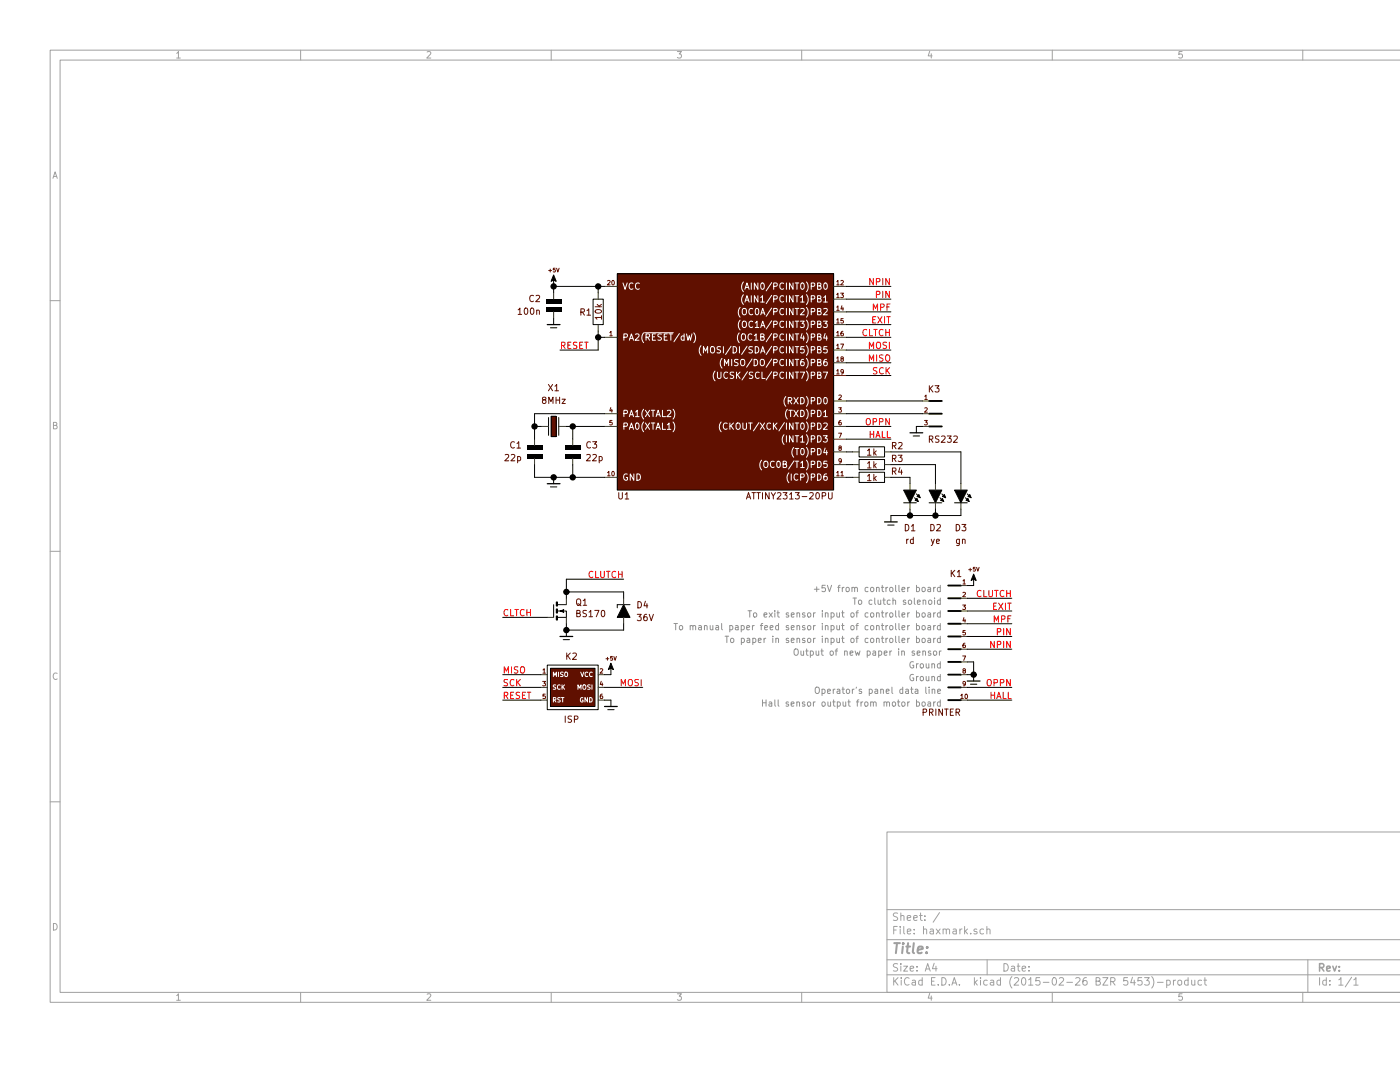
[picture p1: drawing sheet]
<svg xmlns="http://www.w3.org/2000/svg" width="279mm" height="216mm" viewBox="0 0 279 216" stroke-linecap="round" stroke-linejoin="round" font-family="sans-serif">
<g fill="none" stroke="#a0a0a0" stroke-width=".2">
<path d="M10 10v190h269.4M10 10h.1M10 10h269.4M12 12v186h267.4h-102.4v-32h102.4M12 12h.1M12 12h267.4M35.3 10.6l.3-.3v1.3M35.3 11.6h.7M60 10v2M85.2 10.4l.5-.1 .3 .3-.8 1h.8M110 10v2M135.2 10.3h.8l-.4 .5h.3l.1 .2-.1 .5-.2 .1-.5-.1"/>
<path d="M160 10v2M185.5 10.2l-.3 1h.8M185.9 10.7v.9M210 10v2M235.9 10.3h-.6v.6l.1-.1h.5l.1 .5-.3 .3-.4-.1M260 10v2M10.6 35.6l.4-1.3 .4 1.3M10.7 35.2h.6M10 60h2M10.7 84.9l.5-.1 .2-.2-.1-.2-.6-.1v1.3h.5l.2-.5-.3-.2M10 110h2M11.4 134.4a.62 .62 0 0 0-.8 .4 .62 .62 0 0 0 .6 .8l.2-.1"/>
<path d="M10 160h2M10.7 184.3a.65 .65 0 0 1 .7 .6 .65 .65 0 0 1-.7 .7zM35.3 198.7l.3-.4v1.3M35.3 199.6h.7M60 198v2M85.2 198.4l.5-.1 .3 .4-.8 .9h.8M110 198v2M135.2 198.3h.8l-.4 .5h.3l.1 .2-.1 .5-.2 .1-.5-.1M160 198v2M177 194.5h102.4M177 191.5h102.4M177 187.5h102.4"/>
<path d="M177 181.5h102.4M178.4 195.1v1.5M178.4 185.6h.5M178.6 195.7l.6 .9M179.1 184.9h-.7v1.5M179.1 192.4l-.5-.1-.3 .3 .1 .3 .7 .3v.4l-.2 .2-.6-.1M179.1 182.2h-.5l-.3 .2 .1 .4 .7 .3v.4l-.2 .2-.6-.1M179.2 195.1l-.8 .8M179.7 184.9v.1M179.7 185.4v1M179.8 192.3v.1M179.8 182.8l.2-.1 .4 .1v.9"/>
<path d="M179.8 182.2v1.5M179.8 192.8v1M179.9 195.1v.1M179.9 195.6v1M180.3 192.8h.8l-.8 1h.8M180.4 184.9v1.3l.2 .2M181.1 183.2l.7-.2-.1-.2-.4-.1-.2 .2v.7h.6M181.1 185.9l.7-.2-.1-.3h-.4l-.2 .2 .1 .7h.5M181.4 195.2a.71 .71 0 0 0-1 .5 .71 .71 0 0 0 .8 .9l.2-.2M181.6 193.3l.7-.2v-.2l-.4-.1-.3 .2 .1 .7h.6M182.1 195.7h.6v.9M182.3 183.2l.8-.2-.1-.2-.4-.1-.3 .2 .1 .7h.6"/>
<path d="M182.4 186.2v.2M182.4 185.4v.2M182.7 195.9l-.5 .1-.2 .2 .2 .4 .5-.1M183 193.6v.2M183 192.9v.1M183.5 182.7h.6M183.7 182.2v1.3l.4 .2M184 195.7l-.4-.1-.3 .3 .1 .5 .2 .2 .4-.1M184 195.1v1.5M184.3 185.5l.2-.1h.4v1M184.3 184.9v1.5M184.6 183.5v.2"/>
<path d="M184.6 182.8v.1M184.7 193.8l.4-1.5 .5 1.5M184.8 193.3h.7M185.5 198.2l-.3 1h.8M185.6 185.4h.6l.1 1M185.9 198.7v.9M185.9 195.8h.5M186.3 185.7l-.5 .1-.2 .2 .2 .4 .5-.1M186.4 192.2l-.3 1.1h.9M186.6 195.1h-.7v1.5h.7M186.8 192.8v1M186.8 185.4l.8 1"/>
<path d="M187.2 196.4v.2M187.5 182.1l-1.3 1.9M187.6 185.4l-.8 1M188 195.1a.76 .76 0 0 1 .8 .7 .76 .76 0 0 1-.8 .8zM188.2 185.5l.2-.1h.4v1M188.2 185.4v1M188.8 185.6a.36 .36 0 0 1 .4-.2 .36 .36 0 0 1 .3 .2v.8M189.5 196.4v.2M190 196.6l.4-1.5 .6 1.5M190.1 196.1h.7M190.2 185.4h.6l.1 1M190.9 185.7l-.5 .1-.3 .2 .3 .4 .5-.1"/>
<path d="M191.5 196.4v.2M191.6 185.4v1M192 185.4l-.4 .2M192.5 184.9v1.5M192.7 185.8l.4 .6M193.1 185.4l-.6 .5M193.7 186.2v.2M194.5 195.1v1.5M194.6 196l.4 .6M194.9 185.4a.37 .37 0 0 0-.5 .2v.2l.5 .1 .1 .2-.2 .3-.4-.1M195 195.6l-.5 .5M195.7 195.1v.1"/>
<path d="M195.7 195.6v1M196.3 185.4h-.4l-.3 .2 .1 .6 .2 .2 .4-.1M197 185.5l.2-.1h.3l.1 1M197 184.9v1.5M197 191.5v3M197 195.7l-.4-.1-.3 .3 .1 .5 .2 .2 .4-.1M197.7 195.7h.6v.9M198.3 195.9l-.5 .1-.2 .2 .2 .4 .5-.1M199.7 195.7l-.5-.1-.2 .3v.5l.2 .2 .5-.1M199.7 195.1v1.5M200.4 192.3a.76 .76 0 0 1 .8 .7 .76 .76 0 0 1-.8 .8zM201.9 192.9h.5l.1 .9"/>
<path d="M202 194.9a1.71 1.71 0 0 0 0 2.3M202.4 195.2l.6-.1 .3 .4-.9 1.1h.9M202.5 193.1l-.5 .1-.2 .2 .2 .4 .5-.1M203 192.8h.6M203.2 192.3v1.3l.4 .2M204 193.3l.7-.2-.1-.2-.4-.1-.2 .2 .1 .7h.5M204 195.2l.2-.1a.8 .8 0 0 1 .5 .7 .8 .8 0 0 1-.5 .8l-.2-.2-.1-.4zM205.3 195.5l.4-.4v1.5M205.3 196.6h.8M205.4 193.6v.2M205.4 192.9v.1M207.5 195.1h-.7l-.1 .7 .2-.1h.5l.2 .2-.1 .5-.2 .2-.6-.2"/>
<path d="M208.2 196h1.1M210 198v2M210.1 195.2l.2-.1a.8 .8 0 0 1 .6 .7 .8 .8 0 0 1-.6 .8l-.2-.2-.1-.4zM211.4 195.2l.6-.1 .3 .4-1 1.1h1M212.9 196h1.1M214.7 195.2l.6-.1 .2 .4-.9 1.1h.9M216.8 195.1h-.4a1.11 1.11 0 0 0-.1 1.4l.4 .1 .2-.2 .1-.5-.3-.2h-.4l-.2 .2M218.7 195.8l.8-.1v-.5l-.2-.1h-.6v1.5h.6l.2-.2 .1-.3-.3-.3M220.1 195.1h1l-1 1.5h1M221.7 195.9l.7-.1 .1-.2v-.4l-.2-.1h-.6v1.5M222 195.9l.5 .7M225 195.1h-.7l-.1 .7 .3-.1h.4l.2 .2-.1 .5-.2 .2-.6-.2"/>
<path d="M226 195l-.3 1.1h.9M226.4 195.6v1M227.9 195.1h-.7l-.1 .7 .2-.1h.5l.1 .2v.5l-.2 .2-.6-.2M228.4 195.1h1l-.5 .6 .4 .1v.6l-.2 .2-.7-.2M229.8 194.9a1.71 1.71 0 0 1 0 2.3M231 196h1.1M232.8 195.7l.5-.1 .3 .3-.2 .6h-.6M232.8 195.6v1.5M234.2 195.6v1M234.6 195.6l-.4 .3M235.1 195.7l.2-.1 .5 .1v.6l-.1 .2-.4 .1-.2-.2zM235.9 198.3h-.6v.6l.1-.1h.5l.1 .5-.3 .3-.4-.1"/>
<path d="M237.1 195.7l-.4-.1-.3 .3 .1 .5 .2 .2 .4-.1M237.1 195.1v1.5M237.8 195.6l.1 .9 .4 .1 .2-.2M238.5 195.6v1M239.8 195.7l-.4-.1-.3 .3 .1 .5 .2 .2 .4-.1M240.3 195.6h.5M240.5 195.1v1.3l.3 .2M260 198v2M261 191.5v6.5M263.3 195.1v1.5M264.7 195.7l-.4-.1-.3 .3 .1 .5 .2 .2 .4-.1M264.7 195.1v1.5"/>
<path d="M265.4 196.4v.2M265.4 195.7v.1M267.2 195.5l.4-.4v1.5M267.2 196.6h.8M269.7 195l-1.2 1.9M270.2 195.5l.4-.4v1.5M270.2 196.6h.8"/>
</g>
<path d="M263.3 193.1l.8-.1 .1-.2-.1-.4-.2-.1h-.6v1.5M263.7 193.1l.5 .7M264.8 193.3l.7-.2-.1-.2-.4-.1-.2 .2v.7h.6M266 192.8l.3 1 .4-1M267.3 193.6v.2M267.3 192.9v.1" fill="none" stroke="#a0a0a0" stroke-width=".3"/>
<path d="M178.5 188.2h1.1M179 188.2l-.2 2M180.2 188.9l-.2 1.3M180.3 188.2l-.1 .2 .2-.1-.1-.1-.1 .2M180.9 188.9h.7M181.2 188.2l-.2 1.7 .1 .2 .4 .1M182.4 188.2l-.2 1.7 .2 .3M183.2 189.5l1-.2-.1-.3-.6-.1-.3 .3v.9l.2 .1 .5-.1M184.9 190l.1 .1-.1 .1-.1-.1 .1-.1v.2M185.1 189l-.1 .2-.1-.1 .2-.1-.1 .2" fill="none" stroke="#a0a0a0" stroke-width=".41"/>
<path d="M123.2 54.6h43.2v43.2h-43.2z" fill="#601000"/>
<path d="M123.2 54.6h43.2v43.2h-43.2z" fill="none" stroke="#000" stroke-width=".2"/>
<g fill="none" stroke="#484800" stroke-width=".2">
<path d="M120.7 57.2h2.5M166.4 57.2h2.5M166.4 59.7h2.5M120.7 67.3h2.5M166.4 67.3h2.5M166.4 62.2h2.5M166.4 64.8h2.5M166.4 69.9h2.5M166.4 72.4h2.5M166.4 74.9h2.5M120.7 82.6h2.5M120.7 85.1h2.5"/>
<path d="M120.7 95.3h2.5M166.4 80h2.5M166.4 82.6h2.5M166.4 85.1h2.5M166.4 87.6h2.5M166.4 90.2h2.5M166.4 92.7h2.5M166.4 95.3h2.5"/>
</g>
<g fill="none" stroke="#fff" stroke-width=".2">
<path d="M124.3 56.5l.4 1.2 .5-1.2M126.3 56.6a.61 .61 0 0 0-.8 .4 .61 .61 0 0 0 .6 .7l.2-.1M127.6 56.6a.61 .61 0 0 0-.8 .4 .61 .61 0 0 0 .6 .7l.2-.1M148.4 56.3a1.51 1.51 0 0 0 0 1.9M148.4 58.8a1.51 1.51 0 0 0 0 2M148.7 57.7l.4-1.2 .4 1.2M148.8 57.4h.6M148.8 59.9h.6M149.9 56.5v1.2M149.9 59v1.3M151.3 56.5v1.2l-.8-1.2v1.2M151.3 59v1.3l-.8-1.3v1.3"/>
<path d="M151.8 59.4l.4-.4v1.3M151.9 56.6l.2-.1a.67 .67 0 0 1 .4 .6 .67 .67 0 0 1-.4 .6l-.3-.4zM154 56.4l-1.1 1.6M154 58.9l-1.1 1.7M154.4 57.1l.6-.1 .1-.4-.7-.1v1.2M154.4 59.7l.6-.1 .1-.5-.7-.1v1.3M156.4 56.6a.61 .61 0 0 0-.8 .4 .61 .61 0 0 0 .6 .7l.2-.1M156.4 59.1a.61 .61 0 0 0-.8 .5 .61 .61 0 0 0 .6 .7l.2-.2M156.9 56.5v1.2M156.9 59v1.3M158.3 56.5v1.2l-.7-1.2v1.2M158.3 59v1.3l-.7-1.3v1.3"/>
<path d="M158.7 56.5h.7M158.7 59h.7M159.1 56.5v1.2M159.1 59v1.3M159.8 59.4l.3-.4v1.3M159.9 56.6l.2-.1a.67 .67 0 0 1 .4 .6 .67 .67 0 0 1-.4 .6l-.3-.4zM160.9 56.3a1.51 1.51 0 0 1 0 1.9M160.9 58.8a1.51 1.51 0 0 1 0 2M161.9 57.1l.6-.1 .1-.4-.7-.1v1.2M161.9 59.7l.6-.1 .1-.5-.7-.1v1.3M163.2 57l.6-.1v-.3l-.6-.1v1.2h.5l.2-.4-.3-.3M163.2 59.6l.6-.1v-.4l-.6-.1v1.3h.5l.2-.5-.3-.2"/>
<path d="M164.4 59.4l.3-.4v1.3M164.5 56.6l.2-.1a.67 .67 0 0 1 .4 .6 .67 .67 0 0 1-.4 .6l-.3-.4zM124.5 67.3l.6-.1 .1-.5-.7-.1v1.3M125.6 67.9l.4-1.3 .4 1.3M125.7 67.5h.6M126.8 66.7l.5-.1 .2 .4-.8 .9h.8M128.4 66.4a1.51 1.51 0 0 0 0 2M128.6 66.4h5.8M128.9 67.3l.6-.1 .1-.5-.7-.1v1.3M129.2 67.3l.4 .6M130.2 67.2h.4M130.8 66.6h-.6v1.3h.6"/>
<path d="M132 66.7h-.7v.4l.6 .2 .1 .3-.2 .3-.5-.1M132.6 67.2h.4M133.2 66.6h-.6v1.3h.6M133.5 66.6h.7M133.9 66.6v1.3M135.6 66.5l-1.1 1.7M136.5 67.1l-.3-.1-.3 .3 .1 .5h.5M136.5 66.6v1.3M137 66.6l.3 1.3 .3-.9 .2 .9 .3-1.3M138.5 66.4a1.51 1.51 0 0 1 0 2M139.9 69a1.51 1.51 0 0 0 0 1.9M140.4 70.4v-1.2l.4 .9 .4-.9v1.2"/>
<path d="M141.8 69.3l.3-.1h.3a.83 .83 0 0 1-.1 1.2 .44 .44 0 0 1-.5-.4zM142.7 74a1.51 1.51 0 0 0 0 2M143.2 74.2v1.1l.2 .2h.3l.2-.2v-1.1M143.8 69.2l-.6 .1v.3l.5 .3 .1 .3-.2 .2h-.5M144.1 71.5a1.51 1.51 0 0 0 0 2M144.4 69.2v1.2M144.6 73v-1.3l.4 .9 .4-.9v1.3M145.2 74.3a.61 .61 0 0 0-.8 .5 .61 .61 0 0 0 .6 .7l.2-.1M145.9 69.1l-1.1 1.6M146 71.7v1.3M146.3 69.2a.64 .64 0 0 1 .7 .6 .64 .64 0 0 1-.7 .6zM146.4 74.3h-.6v.4l.5 .3 .1 .3-.2 .2-.5-.1"/>
<path d="M147 74.2v1.3M147.2 74.8l.5 .7M147.3 71.8h-.7v.4l.6 .2 .1 .3-.2 .3-.5-.1M147.5 66.4a1.51 1.51 0 0 0 0 2M147.6 69.2v1.2M147.7 61.3a1.51 1.51 0 0 0 0 2M147.7 63.9a1.51 1.51 0 0 0 0 1.9M147.7 74.2l-.7 .8M147.9 71.9l.2-.2 .4 .1a.83 .83 0 0 1-.2 1.2 .44 .44 0 0 1-.5-.5zM148 66.8l.2-.2 .4 .1a.83 .83 0 0 1-.1 1.2 .44 .44 0 0 1-.5-.4zM148.2 61.7l.2-.2 .4 .1a.83 .83 0 0 1-.1 1.2 .44 .44 0 0 1-.6-.4zM148.2 64.3l.2-.2h.4a.83 .83 0 0 1-.1 1.3 .44 .44 0 0 1-.6-.5z"/>
<path d="M148.7 60.3l.4-1.3 .4 1.3M149.1 69.1l-1.1 1.6M149.2 74.2l-1.1 1.6M150 66.7a.61 .61 0 0 0-.8 .5 .61 .61 0 0 0 .6 .7l.2-.1M150.1 71.6l-1.1 1.7M150.2 69.2l-.7 .1v.3l.5 .3 .2 .3-.3 .2h-.4M150.2 61.6a.61 .61 0 0 0-.8 .5 .61 .61 0 0 0 .6 .7l.2-.1M150.2 64.2a.61 .61 0 0 0-.8 .4 .61 .61 0 0 0 .6 .8l.2-.2M150.2 74.3l-.4-.1-.3 .3 .1 .3 .6 .2v.4l-.2 .1-.5-.1M150.5 71.7a.64 .64 0 0 1 .7 .6 .64 .64 0 0 1-.7 .7zM150.5 67l.4-.4v1.3M150.5 67.9h.8"/>
<path d="M150.7 64.4l.4-.3v1.3M150.7 69.2a.64 .64 0 0 1 .7 .6 .64 .64 0 0 1-.7 .6zM150.7 65.4h.7M150.8 61.6l.2-.1a.67 .67 0 0 1 .5 .7 .67 .67 0 0 1-.5 .6l-.3-.5zM151.5 74.3a.61 .61 0 0 0-.8 .5 .61 .61 0 0 0 .6 .7l.2-.1M151.8 71.9l.2-.2 .4 .1a.83 .83 0 0 1-.2 1.2 .44 .44 0 0 1-.5-.5zM151.8 62.8l.4-1.3 .5 1.3M151.8 65.4l.4-1.3 .5 1.3M151.8 67.2l.6-.1v-.4l-.6-.1v1.3h.5l.2-.4-.3-.3M151.8 70.4l.4-1.2 .5 1.2M151.8 60.3h.7M151.9 62.4h.6"/>
<path d="M151.9 65h.6M151.9 70.1h.6M152.1 74.2v1.3h.6M154 61.5l-1.1 1.6M154 64l-1.1 1.7M154 66.5l-1.1 1.7M154 69.1l-1.1 1.6M154 71.6l-1.1 1.7M154 74.2l-1.1 1.6M154.4 62.2l.6-.1 .1-.5-.7-.1v1.3M154.4 64.7h.6l.1-.5-.7-.1v1.3M154.4 67.3l.6-.1 .1-.5-.7-.1v1.3"/>
<path d="M154.4 69.8l.6-.1 .1-.4-.7-.1v1.2M154.4 72.4l.6-.1 .1-.5-.7-.1v1.3M154.4 74.9l.6-.1 .1-.5-.7-.1v1.3M156.4 61.6a.61 .61 0 0 0-.8 .5 .61 .61 0 0 0 .6 .7l.2-.1M156.4 64.2a.61 .61 0 0 0-.8 .4 .61 .61 0 0 0 .6 .8l.2-.2M156.4 66.7a.61 .61 0 0 0-.8 .5 .61 .61 0 0 0 .6 .7l.2-.1M156.4 69.3a.61 .61 0 0 0-.8 .4 .61 .61 0 0 0 .6 .7l.2-.1M156.4 71.8a.61 .61 0 0 0-.8 .5 .61 .61 0 0 0 .6 .7l.2-.2M156.4 74.3a.61 .61 0 0 0-.8 .5 .61 .61 0 0 0 .6 .7l.2-.1M156.8 79.1a1.51 1.51 0 0 0 0 2M156.9 61.5v1.3M156.9 64.1v1.3"/>
<path d="M156.9 66.6v1.3M156.9 69.2v1.2M156.9 71.7v1.3M156.9 74.2v1.3M157.3 80l.6-.1 .1-.5-.7-.1v1.3M157.6 80l.4 .6M158.3 61.5v1.3l-.7-1.3v1.3M158.3 64.1v1.3l-.7-1.3v1.3M158.3 66.6v1.3l-.7-1.3v1.3M158.3 69.2v1.2l-.7-1.2v1.2M158.3 71.7v1.3l-.7-1.3v1.3M158.3 74.2v1.3l-.7-1.3v1.3"/>
<path d="M158.4 79.3l.9 1.3M158.7 66.6h.7M158.7 61.5h.7M158.7 64.1h.7M158.7 69.2h.7M158.7 71.7h.7M158.7 74.2h.7M159.1 61.5v1.3M159.1 64.1v1.3M159.1 66.6v1.3M159.1 69.2v1.2M159.1 71.7v1.3"/>
<path d="M159.1 74.2v1.3M159.3 79.3l-.9 1.3M159.7 64.1h.8l-.4 .5 .4 .1v.5l-.2 .2-.6-.2M159.7 74.2h.9l-.6 1.3M159.8 79.3a.64 .64 0 0 1 .7 .7 .64 .64 0 0 1-.7 .6zM159.8 61.6l.5-.1 .2 .4-.8 .9h.8M159.8 60.3h.7M160.1 66.5l-.3 1h.8M160.4 71.7l-.4 .1-.2 .2v.7l.2 .3 .5-.2v-.4l-.1-.2h-.4l-.2 .2M160.4 67v.9M160.5 69.2h-.7v.5l.2-.1 .5 .1v.6l-.2 .1-.5-.1M160.9 79.1a1.51 1.51 0 0 1 0 2"/>
<path d="M160.9 61.3a1.51 1.51 0 0 1 0 2M160.9 63.9a1.51 1.51 0 0 1 0 1.9M160.9 66.4a1.51 1.51 0 0 1 0 2M160.9 69a1.51 1.51 0 0 1 0 1.9M160.9 71.5a1.51 1.51 0 0 1 0 2M160.9 74a1.51 1.51 0 0 1 0 2M161.9 80l.6-.1 .1-.5-.7-.1v1.3M161.9 62.2l.6-.1 .1-.5-.7-.1v1.3M161.9 64.7h.6l.1-.5-.7-.1v1.3M161.9 67.3l.6-.1 .1-.5-.7-.1v1.3M161.9 69.8l.6-.1 .1-.4-.7-.1v1.2M161.9 72.4l.6-.1 .1-.5-.7-.1v1.3"/>
<path d="M161.9 74.9l.6-.1 .1-.5-.7-.1v1.3M163.2 79.3a.64 .64 0 0 1 .7 .7 .64 .64 0 0 1-.7 .6zM163.2 62.1l.6-.1v-.4l-.6-.1v1.3h.5l.2-.4-.3-.3M163.2 64.7l.6-.1v-.4l-.6-.1v1.3h.5l.2-.5-.3-.2M163.2 67.2l.6-.1v-.4l-.6-.1v1.3h.5l.2-.4-.3-.3M163.2 69.7l.6-.1v-.3l-.6-.1v1.2h.5l.2-.4-.3-.3M163.2 72.3l.6-.1v-.4l-.6-.1v1.3h.5l.2-.5-.3-.2M163.2 74.8l.6-.1v-.4l-.6-.1v1.3h.5l.2-.4-.3-.3M164.3 64.1h.8l-.4 .5 .3 .1v.5l-.1 .2-.6-.2M164.3 74.2h.9l-.6 1.3M164.4 61.6l.5-.1 .2 .4-.8 .9h.8M164.4 60.3h.7"/>
<path d="M164.5 79.4l.2-.1a.67 .67 0 0 1 .4 .7 .67 .67 0 0 1-.4 .6l-.3-.5zM164.7 66.5l-.3 1h.8M165 71.7l-.4 .1-.2 .2v.7l.2 .3 .4-.2 .1-.4-.1-.2h-.4l-.2 .2M165 67v.9M165 69.2h-.6v.5l.2-.1 .4 .1v.6l-.1 .1-.5-.1M124.5 82.5l.6-.1 .1-.4-.7-.1v1.2M124.5 85.1l.6-.1 .1-.5-.7-.1v1.3M125.2 94.6a.59 .59 0 0 0-.7 .6 .59 .59 0 0 0 .7 .6v-.5h-.2M125.6 83.1l.4-1.2 .4 1.2M125.6 85.7l.4-1.3 .4 1.3M125.7 82.8h.6M125.7 85.3h.6"/>
<path d="M126.5 94.6v1.2l-.7-1.2v1.2M126.8 82.2l.4-.3v1.2M126.8 83.1h.7M126.9 84.5l.2-.1a.67 .67 0 0 1 .5 .6 .67 .67 0 0 1-.5 .7l-.3-.5zM127.1 94.6a.64 .64 0 0 1 .7 .6 .64 .64 0 0 1-.7 .6zM128.4 81.7a1.51 1.51 0 0 0 0 1.9M128.4 84.2a1.51 1.51 0 0 0 0 2M128.8 81.9l.8 1.2M128.8 84.4l.8 1.3M129.6 81.9l-.8 1.2M129.6 84.4l-.8 1.3M130 81.9h.7"/>
<path d="M130 84.4h.7M130.3 81.9v1.2M130.3 84.4v1.3M130.9 83.1l.4-1.2 .5 1.2M130.9 85.7l.4-1.3 .5 1.3M131.1 82.8h.5M131.1 85.3h.5M132.2 81.9v1.2h.6M132.2 84.4v1.3h.6M133.2 82l.5-.1 .2 .3-.8 .9h.8M133.2 84.8l.3-.4v1.3M133.2 85.7h.7"/>
<path d="M134.3 81.7a1.51 1.51 0 0 1 0 1.9M134.3 84.2a1.51 1.51 0 0 1 0 2M143.9 84.2a1.51 1.51 0 0 0 0 2M145.1 84.5a.61 .61 0 0 0-.8 .5 .61 .61 0 0 0 .6 .7l.2-.2M145.7 84.4v1.3M145.8 84.9l.6 .8M146.4 84.4l-.7 .7M147.1 84.5h.4a.83 .83 0 0 1-.1 1.2 .44 .44 0 0 1-.5-.5zM148.3 84.4v1l.2 .3h.2l.3-.3v-1M149.4 84.4h.7M149.8 84.4v1.3M151.5 84.3l-1.1 1.7"/>
<path d="M151.7 84.4l.9 1.3M152 91.8a1.51 1.51 0 0 0 0 2M152.6 84.4l-.9 1.3M152.6 92.1h.5a.83 .83 0 0 1-.1 1.2 .44 .44 0 0 1-.6-.4zM153.8 84.5a.61 .61 0 0 0-.8 .5 .61 .61 0 0 0 .6 .7l.2-.2M154.4 84.4v1.3M154.5 92.1a.61 .61 0 0 0-.8 .5 .61 .61 0 0 0 .6 .7l.2-.1M154.5 84.9l.6 .8M155.1 84.4l-.7 .7M155.1 92.1l.2-.1a.67 .67 0 0 1 .4 .7 .67 .67 0 0 1-.4 .6l-.3-.5zM156.3 92.6l.6-.1v-.4l-.6-.1v1.3h.5l.2-.4-.3-.3M156.5 86.7a1.51 1.51 0 0 0 0 2"/>
<path d="M156.5 84.3l-1.1 1.7M156.9 84.4v1.3M156.9 86.9v1.3M157.1 81.7a1.51 1.51 0 0 0 0 1.9M157.4 94.4a1.51 1.51 0 0 0 0 1.9M157.4 81.9h.7M157.8 81.9v1.2M157.9 94.6v1.2M158.3 84.4v1.3l-.7-1.3v1.3M158.3 86.9v1.3l-.7-1.3v1.3M158.4 89.3a1.51 1.51 0 0 0 0 1.9M158.4 81.9l.9 1.2"/>
<path d="M158.5 91.9l-1.1 1.7M158.7 84.4h.7M158.7 86.9h.7M158.7 89.5h.7M158.7 92h.7M159.1 84.4v1.3M159.1 86.9v1.3M159.1 89.5v1.3M159.1 92v1.3M159.2 94.7a.61 .61 0 0 0-.8 .4 .61 .61 0 0 0 .6 .7l.2-.1M159.3 81.9l-.9 1.2M159.8 81.9a.64 .64 0 0 1 .7 .6 .64 .64 0 0 1-.7 .6z"/>
<path d="M159.8 87.3l.3-.4v1.3M159.8 92.4l.3-.4v1.3M159.8 95.2l.6-.1 .1-.4-.7-.1v1.2M159.8 88.2h.7M159.8 93.3h.7M159.9 84.5l.2-.1a.67 .67 0 0 1 .4 .6 .67 .67 0 0 1-.4 .7l-.3-.5zM159.9 89.6l.2-.1a.67 .67 0 0 1 .4 .6 .67 .67 0 0 1-.4 .7l-.3-.5zM160.9 81.7a1.51 1.51 0 0 1 0 1.9M160.9 84.2a1.51 1.51 0 0 1 0 2M160.9 86.7a1.51 1.51 0 0 1 0 2M160.9 89.3a1.51 1.51 0 0 1 0 1.9M160.9 91.8a1.51 1.51 0 0 1 0 2"/>
<path d="M160.9 94.4a1.51 1.51 0 0 1 0 1.9M161.9 82.5l.6-.1 .1-.4-.7-.1v1.2M161.9 85.1l.6-.1 .1-.5-.7-.1v1.3M161.9 87.6l.6-.1 .1-.5-.7-.1v1.3M161.9 90.1h.6l.1-.5-.7-.1v1.3M161.9 92.7l.6-.1 .1-.5-.7-.1v1.3M161.9 95.2l.6-.1 .1-.4-.7-.1v1.2M163.2 81.9a.64 .64 0 0 1 .7 .6 .64 .64 0 0 1-.7 .6zM163.2 84.4a.64 .64 0 0 1 .7 .6 .64 .64 0 0 1-.7 .7zM163.2 86.9a.64 .64 0 0 1 .7 .7 .64 .64 0 0 1-.7 .6zM163.2 89.5a.64 .64 0 0 1 .7 .6 .64 .64 0 0 1-.7 .7zM163.2 92a.64 .64 0 0 1 .7 .7 .64 .64 0 0 1-.7 .6z"/>
<path d="M163.2 94.6a.64 .64 0 0 1 .7 .6 .64 .64 0 0 1-.7 .6zM164.3 86.9h.8l-.4 .5 .3 .1v.6l-.1 .1-.6-.1M164.4 82.2l.3-.3v1.2M164.4 84.5l.5-.1 .2 .4-.8 .9h.8M164.4 83.1h.7M164.7 89.4l-.3 .9h.8M165 94.6h-.4l-.2 .3v.7l.2 .2 .4-.1 .1-.4-.1-.2-.4-.1-.2 .3M165 89.9v.9M165 92h-.6v.6l.2-.1 .4 .1v.6l-.1 .1-.5-.1"/>
</g>
<g fill="none" stroke="#601000" stroke-width=".2">
<path d="M121.3 56.1l.3-.1 .2 .2-.6 .6h.6M122.2 56h.1a.44 .44 0 0 1 .3 .4 .44 .44 0 0 1-.4 .4l-.1-.3zM167 56.2l.2-.2v.8M167 58.8l.2-.3v.9M167 56.8h.5M167 59.4h.5M167.8 58.5h.5l-.3 .4 .3 .1v.3h-.5M167.8 56.1l.3-.1 .2 .2-.5 .6h.5M121.7 66.4l.2-.3v.9M121.7 67h.5M167 61.3l.2-.3v.9M167 63.8l.2-.2v.9"/>
<path d="M167 66.4l.2-.3v.9M167 68.9l.2-.2v.8M167 71.5l.2-.3v.9M167 74l.2-.3v.9M167 67h.5M167 61.9h.5M167 64.5h.5M167 69.5h.5M167 72.1h.5M167 74.6h.5M167.4 78.9l.3-.1 .2 .3-.5 .6h.5M167.8 68.7h.6l-.4 .8"/>
<path d="M168 71.6l-.2-.2 .2-.2h.2l.1 .3a.36 .36 0 0 0-.4 .1 .36 .36 0 0 0 0 .5l.4-.2-.2-.3M168 61l-.2 .6h.6M168.2 66.1l-.4 .2v.6l.2 .1 .3-.1-.1-.4h-.2l-.2 .1M168.2 61.3v.6M168.3 63.6h-.5v.4h.4l.1 .3-.2 .2-.3-.1M168.3 74.1l-.2 .2-.3-.1v-.4l.3-.1a.56 .56 0 0 1 0 .9h-.2M121.3 94.3l.2-.2v.8M121.3 94.9h.5M121.9 81.3l-.2 .7h.5M122.1 81.7v.5M122.1 83.9h-.4v.4h.4l.1 .3-.2 .2-.3-.1M122.2 94.2l.1-.1a.44 .44 0 0 1 .3 .4 .44 .44 0 0 1-.4 .4l-.1-.3z"/>
<path d="M123.5 98.3v1l.2 .3h.3l.2-.3v-1M124.8 98.7l.3-.4v1.3M124.8 99.6h.7M149 99.6l.4-1.3 .4 1.3M149.1 99.2h.6M150.1 98.3h.7M150.4 98.3v1.3M151 98.3h.7M151.4 98.3v1.3M152.2 98.3v1.3M153.5 98.3v1.3l-.7-1.3v1.3M153.9 98.3l.4 .7 .5-.7"/>
<path d="M154.3 99v.6M155.1 98.4l.5-.1 .3 .4-.8 .9h.8M156.3 98.3h.8l-.5 .5 .4 .1v.5l-.2 .2-.5-.2M157.6 98.7l.3-.4v1.3M157.6 99.6h.7M158.7 98.3h.8l-.4 .5 .4 .1v.5l-.2 .2-.6-.2M160.1 99.1h.9M161.6 98.4l.5-.1 .2 .4-.8 .9h.8M162.9 98.4l.2-.1a.67 .67 0 0 1 .4 .6 .67 .67 0 0 1-.4 .7l-.3-.5zM164.1 99l.6-.1v-.5l-.6-.1v1.3M165.4 98.3v1l.2 .3h.2l.3-.3v-1M167 94.3l.2-.2v.8"/>
<path d="M167 94.9h.5M167.4 81.4h.5l-.3 .3 .3 .2v.3h-.5M167.4 86.4h.5l-.3 .9M167.6 89.4l-.2-.2 .2-.2h.2l.1 .3a.36 .36 0 0 0-.4 .1 .36 .36 0 0 0 0 .4l.4-.1-.2-.3M167.8 83.9l-.4 .2v.5l.2 .2 .3-.1-.1-.4h-.2l-.2 .1M167.8 94.3l.3-.2v.8M167.8 94.9h.5M167.9 91.9l-.2 .2-.3-.1v-.4l.3-.1a.56 .56 0 0 1 0 .9h-.2"/>
</g>
<path d="M109.9 133.4h8.8v7.6h-8.8z" fill="#601000"/>
<path d="M110.5 54.9l.5 1.2-.5-.2-.5 .2zM118.4 59.7h2v5.1h-2zM109.2 132.7h10.2v8.9h-10.2zM109.9 133.4h8.8v7.6h-8.8z" fill="none" stroke="#000" stroke-width=".2"/>
<path d="M119.4 58.4v1.3M119.4 64.8v1.2M108 134.6h1.2M108 137.2h1.2M108 139.7h1.2M119.4 134.6h1.3M119.4 137.2h1.3M119.4 139.7h1.3" fill="none" stroke="#484800" stroke-width=".2"/>
<g fill="none" stroke="#fff" stroke-width=".2">
<path d="M110.4 135v-.9l.3 .6 .3-.6v.9M110.4 139.7l.5-.1v-.3l-.5-.1v.9M110.7 139.7l.2 .4M110.9 136.7l-.5 .1a.39 .39 0 0 0 .5 .4l-.1 .3h-.4M111.5 134.1v.9M111.8 136.8a.39 .39 0 0 0-.6 .3 .39 .39 0 0 0 .6 .4M111.8 139.2l-.5 .1a.39 .39 0 0 0 .5 .5l-.1 .3h-.4M112 139.2h.5M112.2 136.7v.8M112.3 137l.4 .5M112.3 139.2v.9M112.4 134.2h-.5a.39 .39 0 0 0 .4 .5v.3h-.4"/>
<path d="M112.7 136.7l-.5 .5M112.7 134.2l.2-.1 .3 .1 .1 .5-.1 .3-.5-.1zM115.3 137.5v-.8l.3 .6 .4-.6v.8M115.9 134.1l.3 .9 .3-.9M116.3 139.2a.4 .4 0 0 0-.5 .4 .4 .4 0 0 0 .6 .4v-.3h-.2M116.4 136.8l.1-.1 .4 .1v.5l-.1 .2-.4-.1zM117.2 139.2v.9l-.5-.9v.9M117.3 134.2a.39 .39 0 0 0-.5 .4 .39 .39 0 0 0 .5 .3M117.7 139.2a.45 .45 0 0 1 .5 .4 .45 .45 0 0 1-.5 .5zM117.8 136.7l-.5 .1a.39 .39 0 0 0 .4 .4v.3h-.4M118.1 136.7v.8M118.2 134.2a.39 .39 0 0 0-.6 .4 .39 .39 0 0 0 .6 .3"/>
</g>
<g fill="none" stroke="#601000" stroke-width=".2">
<path d="M109.5 54h.6M109.8 53.7v.6M110.8 53.5h-.4v.4l.4-.1v.3l-.1 .2-.3-.1M111.1 53.5l.2 .8 .3-.8M115.9 62.3l.6-.1 .1-.5-.7-.1v1.3M116.2 62.3l.4 .6M117.1 62l.4-.4v1.3M117.1 62.9h.8M118.8 61.2h1.2M118.8 62a.76 .76 0 0 1 1.2 .2 .74 .74 0 0 1-1.2-.1zM119.2 60.7l.5 .5M120 63.3h-1.2l.3 .4"/>
<path d="M120 63v.7M120 60.7l-.4 .4M108.3 136h.6l-.3 .3 .3 .2-.1 .3h-.5M108.4 133.7l.2-.3v.9M108.4 134.3h.5M108.8 138.5h-.4v.4h.4l.1 .3-.2 .2-.3-.1M113.1 130.3v1.3M113.3 130.8l.5 .8M113.8 130.3l-.7 .7M114.3 130.4l.5-.1 .2 .4-.8 .9h.8M119.8 133.5l.3-.1 .2 .3-.6 .6h.6M120 135.9l-.2 .7h.5"/>
<path d="M120.2 138.5l-.4 .2v.5l.1 .2 .3-.1v-.4h-.3l-.1 .1M120.2 136.3v.6M112.8 142.9v1.2M114.1 142.9l-.7 .1v.4l.5 .2 .2 .3-.3 .2h-.4M114.6 143.5h.6l.1-.5-.7-.1v1.2"/>
</g>
<path d="M110.5 54.9l.5 1.2-.5-.2-.5 .2z" fill="#000"/>
<path d="M110 83.1h1v4h-1z" fill="#601000"/>
<path d="M109.9 65.4h1.2M109.5 83.3v3.6M110 83.1h1v4h-1zM111.5 83.3v3.6M121.9 132.3l.5 1.3-.5-.2-.5 .2zM121.3 141.6h1.3" fill="none" stroke="#000" stroke-width=".2"/>
<path d="M110.5 58.4v1.3M110.5 62.2v1.3M106.7 87.6v1.3M106.7 91.4v1.3M108 85.1h1.5M111.5 85.1h1.5M114.3 87.6v1.3M114.3 91.4v1.3" fill="none" stroke="#484800" stroke-width=".2"/>
<g fill="none" stroke="#601000" stroke-width=".2">
<path d="M106.5 59a.61 .61 0 0 0-.8 .5 .61 .61 0 0 0 .5 .7l.3-.1M107 59l.5-.1 .2 .4-.8 .9h.8M103.4 61.8l.4-.3v1.2M103.4 62.7h.7M104.7 61.6l.2-.1a.67 .67 0 0 1 .5 .6 .67 .67 0 0 1-.5 .6l-.3-.4zM105.9 61.6l.2-.1a.67 .67 0 0 1 .5 .6 .67 .67 0 0 1-.5 .6l-.3-.4zM107.1 62l.2-.1 .3 .1v.7M107.1 61.9v.8M108.5 79.8l-.2-.2v-.3l.2-.1 .4 .1v.4l-.5 .1-.1 .2v.4l.2 .1h.2l.3-.2-.1-.4-.2-.1M109.4 76.7l.9 1.3M110.3 76.7l-.9 1.3M110.7 77.1l.4-.4v1.3"/>
<path d="M110.7 78h.8M111 79.2v1.3M111 79.8h.7M111.7 79.2v1.3M112.2 79.7h.6l-.6 .8h.6M100.8 90.8l.5-.1 .2 .3-.8 .9h.8M102 90.8l.5-.1 .2 .3-.7 .9h.7M102.7 88.2a.61 .61 0 0 0-.9 .5 .61 .61 0 0 0 .6 .7l.3-.1M103.2 88.5l.3-.4v1.3M103.2 89.4h.7M103.3 91.2l.4-.1 .2 .2-.1 .6h-.5M103.3 91.1v1.3"/>
<path d="M109.5 80.5v-1.3l.5 .9 .4-.9v1.3M117.1 90.8l.5-.1 .2 .3-.8 .9h.8M117.9 88.2a.61 .61 0 0 0-.9 .5 .61 .61 0 0 0 .6 .7l.3-.1M118.3 88.1h.8l-.5 .5 .4 .1v.6l-.2 .1-.5-.1M118.3 90.8l.5-.1 .2 .3-.8 .9h.8M119.6 91.2l.3-.1 .3 .2-.1 .6h-.5M119.6 91.1v1.3M120.9 131.4h.6M121.2 131.2v.5M122.2 131h-.3l-.1 .3h.4l.1 .3-.2 .1h-.3M122.5 131l.3 .7 .2-.7"/>
</g>
<path d="M109 59.7h3v.9h-3zM109 61.3h3v.9h-3zM105.2 90.6h3v.8h-3zM105.2 88.9h3v.9h-3zM112.8 90.6h3v.8h-3zM112.8 88.9h3v.9h-3zM121.9 132.3l.5 1.3-.5-.2-.5 .2z" fill="#000"/>
<path d="M109.2 64.8h2.6M120.7 141h2.5" fill="none" stroke="#000" stroke-width=".25"/>
<g fill="none" stroke="#f00" stroke-width=".2">
<path d="M112.1 68.9h.6v-.5l-.6-.1v1.2M112.4 68.9l.4 .6M113.3 68.9h.5M113.9 68.3h-.6v1.2h.6M115.1 68.3l-.6 .1v.4l.5 .2 .1 .3-.2 .2h-.5M115.7 68.9h.4M116.3 68.3h-.6v1.2h.6M116.7 68.3h.7M117 68.3v1.2M173.5 72.1v-1.3l.4 .9 .4-.9v1.3M173.5 69.5v-1.2l.4 .9 .4-.9v1.2M175 68.5l.2-.2h.4a.83 .83 0 0 1-.2 1.2 .44 .44 0 0 1-.5-.4z"/>
<path d="M175 70.8v1.3M175 73.4l-.7 .1v.3l.6 .3 .1 .3-.2 .2-.5-.1M176.2 70.9h-.6v.4a.54 .54 0 0 1 .6 .7l-.2 .1-.5-.1M176.3 73.5a.61 .61 0 0 0-.8 .4 .61 .61 0 0 0 .5 .7l.3-.1M176.8 73.4v1.2M176.9 70.9h.5a.83 .83 0 0 1-.1 1.2 .44 .44 0 0 1-.6-.4zM176.9 68.3l-.6 .1v.4l.5 .2 .1 .3-.2 .2h-.5M177 73.9l.5 .7M177.5 68.3v1.2M177.5 73.4l-.7 .7M172.9 83.7l.3-.2 .3 .1a.83 .83 0 0 1-.1 1.2 .44 .44 0 0 1-.5-.4zM174.2 84.2l.7-.1v-.5l-.7-.1v1.3"/>
<path d="M175.5 84.2l.6-.1 .1-.5-.7-.1v1.3M177.5 83.5v1.3l-.7-1.3v1.3M100.6 138.8l.6-.1 .1-.5-.7-.1v1.3M100.6 134.3v-1.3l.5 .9 .4-.9v1.3M100.9 138.8l.4 .6M101.3 135.6l-.7 .1v.4l.6 .2 .1 .3-.2 .3-.5-.1M101.9 138.7h.4M102.1 133v1.3M102.5 138.1h-.6v1.3h.6M102.6 135.7a.61 .61 0 0 0-.9 .4 .61 .61 0 0 0 .6 .8l.3-.2M103.1 135.6v1.3M103.3 136.1l.5 .8"/>
<path d="M103.4 133.1l-.5-.1-.3 .3 .1 .3 .6 .2v.4l-.2 .1-.5-.1M103.7 138.2h-.6l-.1 .4a.54 .54 0 0 1 .7 .7l-.2 .1-.5-.1M103.8 135.6l-.7 .7M103.9 133.2l.2-.2 .4 .1a.83 .83 0 0 1-.1 1.2 .44 .44 0 0 1-.5-.4zM104.3 138.7h.4M104.9 138.1h-.6v1.3h.6M105.2 138.1h.7M105.6 138.1v1.3M124 136.9v-1.3l.4 .9 .4-.9v1.3M125.4 135.8l.3-.2h.3a.83 .83 0 0 1-.1 1.3 .44 .44 0 0 1-.5-.5zM127.4 135.6h-.6l-.1 .5a.54 .54 0 0 1 .7 .6l-.2 .2-.5-.1M128 135.6v1.3"/>
</g>
<path d="M111 122.9h.2v.8h-.2z" fill="#601000"/>
<path d="M111 122.9h.2v.8h-.2z" fill="none" stroke="#000" stroke-width=".25"/>
<path d="M111 121.5h.2v.8h-.2z" fill="#601000"/>
<path d="M111 121.5h.2v.8h-.2z" fill="none" stroke="#000" stroke-width=".25"/>
<path d="M111 120.1h.2v.8h-.2z" fill="#601000"/>
<g fill="none" stroke="#000" stroke-width=".25">
<path d="M109.2 96.5h2.6M181.6 86.4h2.6M176.5 104.1h2.6M111 120.1h.2v.8h-.2zM111.8 127h2.5M193 135.9h2.6"/>
<circle cx="110.5" cy="57.2" r=".51"/>
<circle cx="119.4" cy="57.2" r=".51"/>
<circle cx="119.4" cy="67.3" r=".51"/>
<circle cx="106.7" cy="85.1" r=".51"/>
<circle cx="110.5" cy="95.3" r=".51"/>
<circle cx="114.3" cy="85.1" r=".51"/>
<circle cx="114.3" cy="95.3" r=".51"/>
<circle cx="113" cy="118.1" r=".51"/>
<circle cx="181.6" cy="102.9" r=".51"/>
<circle cx="186.7" cy="102.9" r=".51"/>
<circle cx="113" cy="125.7" r=".51"/>
<circle cx="194.3" cy="134.6" r=".51"/>
</g>
<g fill="#000">
<path d="M180.3 97.8h2.6l-1.3 2.5zM183.4 98.7l.2 .6-.6-.2zM185.4 97.8h2.6l-1.3 2.5zM188.5 98.7l.2 .6-.6-.2zM190.5 97.8h2.5l-1.2 2.5zM193.5 98.7l.3 .6-.6-.2zM182.6 99.8l.4-.4 .3 .7zM187.7 99.8l.4-.4 .2 .7zM192.8 99.8l.4-.4 .2 .7zM194.3 114.6l.5 1.2-.5-.2-.5 .2zM111.8 121.9l.7-.2-.2 .2 .2 .3zM124.5 120.7l1.2 2.5h-2.5z"/>
<circle cx="110.5" cy="57.2" r=".51"/>
<circle cx="119.4" cy="57.2" r=".51"/>
<circle cx="119.4" cy="67.3" r=".51"/>
<circle cx="106.7" cy="85.1" r=".51"/>
<circle cx="110.5" cy="95.3" r=".51"/>
<circle cx="114.3" cy="85.1" r=".51"/>
<circle cx="114.3" cy="95.3" r=".51"/>
<circle cx="113" cy="118.1" r=".51"/>
<circle cx="181.6" cy="102.9" r=".51"/>
<circle cx="186.7" cy="102.9" r=".51"/>
<circle cx="113" cy="125.7" r=".51"/>
<circle cx="194.3" cy="134.6" r=".51"/>
</g>
<g fill="none" stroke="#000" stroke-width=".2">
<path d="M110.5 55.9v2.5M110.5 57.2h10.2M119.4 57.2v1.2M168.9 57.2h8.9M168.9 59.7h8.9M110.5 63.5v1.3M119.4 66v3.9h-7.6M119.4 67.3h1.3M168.9 67.3h8.9M168.9 69.9h8.9M168.9 72.4h8.9M168.9 74.9h8.9"/>
<path d="M168.9 62.2h8.9M168.9 64.8h8.9M106.7 92.7v2.6h14M106.7 85.1h1.3M109.9 97.2h1.2M110.5 95.3v1.2M113 85.1h7.7M114.3 85.1v2.5M114.3 92.7v2.6M120.7 82.6h-14v5M168.9 82.6h15.3M168.9 85.1h8.9"/>
<path d="M168.9 95.3h1.3M168.9 80h15.3M168.9 87.6h8.9M168.9 92.7h1.3M168.9 90.2h1.3M171.5 89.2h5v2h-5zM171.5 91.7h5v2h-5zM171.5 94.2h5v2.1h-5zM177.8 95.3h3.8v1.2M177.8 92.7h8.9v3.8M177.8 90.2h14v6.3M180.3 97.8h2.6l-1.3 2.5z"/>
<path d="M182.2 87h1.3M182.5 99.3l.8 .8M182.6 99.8l.4-.4 .3 .7zM182.9 98.6l.7 .7M183.4 98.7l.2 .6-.6-.2zM184.2 85.1h-1.3v1.3M185.4 97.8h2.6l-1.3 2.5zM187.6 99.3l.7 .8M187.7 99.8l.4-.4 .2 .7zM188 98.6l.7 .7M188.5 98.7l.2 .6-.6-.2zM190.5 97.8h2.5l-1.2 2.5z"/>
<path d="M192.7 99.3l.7 .8M192.8 99.8l.4-.4 .2 .7zM193 98.6l.8 .7M193.5 98.7l.3 .6-.6-.2zM113 118.1h11.5v1.3M124.5 115.6h-11.5v3.8M177.2 104.8h1.2M180.3 100.3h2.6M181.6 101.6v1.3M185.4 100.3h2.6M186.7 101.6v1.3M190.5 100.3h2.5"/>
<path d="M191.8 101.6v1.3h-14v1.2M193 119.4h8.9M194.3 114.6l.5 1.2-.5-.2-.5 .2zM194.3 115.6v1.2h-1.3M100.3 123.2h8.9M100.3 139.7h7.7M100.3 134.6h7.7M100.3 137.2h7.7M110.5 120.7v2.5M111.1 121.9h1.9v1.3h-1.7M111.3 120.7h1.7M111.8 121.9l.7-.2-.2 .2 .2 .3z"/>
<path d="M112.4 127.6h1.3M113 124.5v2.5M120.7 139.7h1.2v1.3M120.7 137.2h7.6M121.9 133.4v1.2h-1.2M124.5 120.7l1.2 2.5h-2.5zM124.5 124.5v1.2h-11.5M125.7 120.7h-2.5v.6M193 139.7h8.9M193 134.6h1.3M193 137.2h8.9M193 132.1h1.3v3.8"/>
<path d="M193 129.5h8.9M193 127h8.9M193 124.5h8.9M193 121.9h8.9M193.7 136.5h1.2"/>
</g>
<g fill="none" stroke="#484800" stroke-width=".2">
<path d="M170.2 90.2h1.3M170.2 92.7h1.3M170.2 95.3h1.3M176.5 90.2h1.3M176.5 92.7h1.3M176.5 95.3h1.3M181.6 96.5v1.3M184.2 80h1.2M184.2 82.6h1.2M184.2 85.1h1.2M186.7 96.5v1.3M191.8 96.5v1.3"/>
<path d="M113 119.4v1.3M124.5 119.4v1.3M181.6 100.3v1.3M186.7 100.3v1.3M191.8 100.3v1.3M191.8 116.8h1.2M191.8 119.4h1.2M109.2 123.2h1.3M113 123.2v1.3M124.5 123.2v1.3M191.8 121.9h1.2M191.8 124.5h1.2"/>
<path d="M191.8 127h1.2M191.8 129.5h1.2M191.8 132.1h1.2M191.8 134.6h1.2M191.8 137.2h1.2M191.8 139.7h1.2"/>
</g>
<g fill="none" stroke="#601000" stroke-width=".2">
<path d="M184.6 79.1l.2-.3v.9M184.6 79.7h.5M185.5 77v1.2M185.6 77.5l.6 .7M186.2 77l-.7 .7M186.6 77h.8l-.4 .4 .4 .1v.6l-.2 .1-.6-.1M173.1 89.9l.4-.3v1.2M173.1 92.5l.4-.4v1.3M173.1 95l.4-.4v1.3M173.1 90.8h.7M173.1 93.4h.7M173.1 95.9h.7"/>
<path d="M174.4 89.6v1.2M174.4 92.1v1.3M174.4 94.6v1.3M174.5 90.3l.4 .5M174.5 92.9l.4 .5M174.5 95.4l.4 .5M174.9 90l-.5 .4M174.9 92.5l-.5 .5M174.9 95l-.5 .5M178.1 89l.6-.1 .1-.5-.7-.1v1.3M178.1 91.5l.6-.1 .1-.5-.7-.1v1.3M178.1 94h.6l.1-.5-.7-.1v1.2"/>
<path d="M178.4 89l.4 .6M178.4 91.5l.4 .6M178.4 94l.4 .6M179.2 90.8h.8l-.4 .5 .4 .1v.6l-.2 .1-.6-.1M179.3 88.4l.5-.1 .2 .3-.8 1h.8M179.6 93.3l-.3 .9h.8M179.9 93.8v.8M184.5 83.9h.6l-.3 .4 .3 .1-.1 .3h-.5M184.6 81.5l.3-.1 .2 .2-.6 .6h.6M185.5 87.7l.6-.1v-.5l-.6-.1v1.3M185.8 87.7l.4 .6M187.4 87l-.7 .1v.4l.6 .2 .1 .3-.2 .3-.5-.1"/>
<path d="M187.9 87.1l.5-.1 .2 .4-.8 .9h.8M189.1 87h.7l-.4 .5 .4 .1v.5l-.2 .2-.5-.2M190.3 87.1l.5-.1 .3 .4-.8 .9h.8M115.1 119.7l.2-.2 .4 .1a.83 .83 0 0 1-.1 1.2 .44 .44 0 0 1-.5-.5zM116.4 119.9l.3-.4v1.3M128.8 120l-.3 .9h.8M180.7 104.6a.64 .64 0 0 1 .7 .7 .64 .64 0 0 1-.7 .6zM180.9 107.6v.9M181.3 107.6l-.4 .2M181.9 105l.3-.4v1.3M181.9 105.9h.7M182.3 107.7l-.4-.1-.2 .2 .1 .6h.5"/>
<path d="M182.3 107.2v1.3M185.8 104.6a.64 .64 0 0 1 .7 .7 .64 .64 0 0 1-.7 .6zM185.9 107.6l.3 .9M186.5 107.6l-.5 1.2-.1 .1M186.9 108l.6-.1-.1-.2-.3-.1-.2 .2v.6h.5M187 104.7l.5-.1 .2 .4-.8 .9h.8M189.8 113.8v1.3M190 114.3l.6 .8M190.6 113.8l-.8 .7M190.8 104.6a.64 .64 0 0 1 .7 .7 .64 .64 0 0 1-.7 .6zM191.1 114.1l.3-.3v1.3M191.1 115.1h.7"/>
<path d="M191.5 107.6l-.1 1.2h-.5M191.5 107.7l-.4-.1-.2 .2 .1 .6h.5M192 104.6h.8l-.5 .5 .4 .1v.6l-.2 .1-.5-.1M192.1 107.7l.2-.1 .3 .1v.8M192.1 107.6v.9M192.2 115.9l.2-.3v.9M192.2 118.3l.3-.1 .2 .2-.6 .7h.6M192.2 116.5h.5M193.3 113.7h.6M193.6 113.4v.6M194.6 113.2h-.3l-.1 .4 .4-.1 .1 .3-.2 .2-.3-.1M194.9 113.2l.2 .8 .3-.8"/>
<path d="M115.1 122.4l.6-.1v-.4l-.6-.1v1.3h.5l.2-.5-.3-.2M115.3 120.5l.7 .4M116.4 120.8h.7M117 121.8h-.6v.5a.54 .54 0 0 1 .6 .6l-.2 .2-.5-.1M117.6 122.1l.3-.3v1.3M117.6 123.1h.7M118.7 121.8h.8l-.5 1.3M120.1 121.9l.2-.1a.67 .67 0 0 1 .4 .6 .67 .67 0 0 1-.4 .7l-.3-.5zM127.2 122.6h.8l-.5 .5 .4 .1v.5l-.2 .2-.5-.2M127.3 120a.64 .64 0 0 1 .7 .7 .64 .64 0 0 1-.7 .6zM129.1 122.6h-.4l-.2 .3v.7l.2 .3 .4-.2 .1-.4-.1-.2h-.4l-.2 .2M129.1 120.4v.9"/>
<path d="M129.6 122.6l.4 1.3 .4-1.3M191.7 138.8l.3-.3v.9M191.7 139.4h.6M192.1 120.7h.6l-.3 .4 .3 .1-.1 .3h-.5M192.1 130.9h.6l-.4 .9M192.3 133.8l-.1-.1 .1-.3 .3 .1v.2a.36 .36 0 0 0-.4 .2 .36 .36 0 0 0 .1 .4l.4-.1-.2-.4M192.4 123.2l-.2 .7h.5M192.6 128.3l-.4 .3v.5l.1 .1h.3v-.5h-.3l-.1 .2M192.6 123.6v.6M192.6 125.8h-.4v.4h.4l.1 .3-.2 .2-.3-.1M192.7 138.6l.1-.1a.44 .44 0 0 1 .3 .5 .44 .44 0 0 1-.4 .4l-.1-.3zM192.7 136.3l-.2 .2-.3-.1v-.3l.3-.1a.56 .56 0 0 1-.1 .9h-.1"/>
<path d="M184.2 142.1h.6l.1-.5-.7-.1v1.2M185.5 142.1h.6l.1-.5-.7-.1v1.2M185.8 142.1l.4 .6M186.8 141.5v1.2M188.1 141.5v1.2l-.7-1.2v1.2M188.5 141.5h.7M188.9 141.5v1.2M189.7 142.1h.4M190.3 141.5h-.6v1.2h.6M190.8 142.1h.6l.1-.5-.7-.1v1.2M191.1 142.1l.4 .6"/>
</g>
<g fill="none" stroke="#f00" stroke-width=".2">
<path d="M174.3 55.6v1.2l-.7-1.2v1.2M174.9 58.8l.6-.1 .1-.5-.7-.1v1.3M174.9 56.2h.6l.1-.5-.7-.1v1.2M176.2 55.6v1.2M176.2 58.1v1.3M177.5 58.1v1.3l-.7-1.3v1.3M177.5 55.6v1.2l-.7-1.2v1.2M173 65.8a.61 .61 0 0 0-.8 .5 .61 .61 0 0 0 .5 .7l.3-.1M173.5 65.7v1.3h.6M174.2 63.8h.4M174.3 61.9v-1.2l.4 .8 .4-.8v1.2M174.4 65.7h.7"/>
<path d="M174.7 65.7v1.3M174.8 63.2h-.6v1.3h.6M175.2 63.2l.8 1.3M175.7 61.3l.7-.1v-.4l-.7-.1v1.2M176 63.2l-.8 1.3M176.2 65.8a.61 .61 0 0 0-.8 .5 .61 .61 0 0 0 .6 .7l.2-.1M176.5 63.2v1.3M176.8 65.7v1.3M176.8 66.3h.7M177 63.2h.7M177 61.2h.4M177.3 63.2v1.3"/>
<path d="M177.5 65.7v1.3M177.6 60.7h-.6v1.2M173.7 86.1v1.2M173.7 86.6h.7M174.4 86.1v1.2M174.8 87.3l.4-1.2 .4 1.2M174.9 86.9h.6M176.1 86.1v1.2h.6M177.1 86.1v1.2h.6M118.3 114.1a.61 .61 0 0 0-.8 .4 .61 .61 0 0 0 .6 .8l.2-.2M118.9 114v1.3h.6M119.9 114v1l.2 .3h.3l.2-.3v-1"/>
<path d="M121 114h.7M121.4 114v1.3M122.9 114.1a.61 .61 0 0 0-.8 .4 .61 .61 0 0 0 .6 .8l.2-.2M123.4 114v1.3M123.4 114.6h.8M124.2 114v1.3M195.8 117.9a.61 .61 0 0 0-.8 .5 .61 .61 0 0 0 .6 .7l.2-.2M196.3 117.8v1.3h.7M197.4 117.8v1l.2 .3h.2l.3-.3v-1M198.5 117.8h.7M198.9 117.8v1.3M200.4 117.9a.61 .61 0 0 0-.9 .5 .61 .61 0 0 0 .6 .7l.3-.2"/>
<path d="M200.9 117.8v1.3M200.9 118.4h.7M201.6 117.8v1.3M101.3 121.7a.61 .61 0 0 0-.8 .5 .61 .61 0 0 0 .6 .7l.2-.1M101.9 121.6v1.3h.6M102.7 121.6h.8M103.1 121.6v1.3M104.6 121.7a.61 .61 0 0 0-.8 .5 .61 .61 0 0 0 .6 .7l.2-.1M105.2 121.6v1.3M105.2 122.2h.7M105.9 121.6v1.3M197.1 135.8l.2-.2h.4a.83 .83 0 0 1-.2 1.3 .44 .44 0 0 1-.5-.5z"/>
<path d="M197.8 138.1v1.3M197.8 138.7h.7M198.3 120.9h.4M198.4 136.2h.6v-.5l-.6-.1v1.3M198.4 124.2v-1.3l.5 .9 .4-.9v1.3M198.4 128v1.2l-.7-1.2v1.2M198.5 138.1v1.3M198.9 120.3h-.6v1.3h.6M198.9 139.4l.4-1.3 .5 1.3M199 126.1l.6-.1 .1-.5-.7-.1v1.3M199 128.6l.6-.1 .1-.4-.7-.1v1.2M199.1 139h.5"/>
<path d="M199.3 120.3l.9 1.3M199.6 136.2h.7v-.5l-.7-.1v1.3M199.9 123.5h.6v-.5l-.6-.1v1.3M200.2 120.3l-.9 1.3M200.2 138.1v1.3h.6M200.3 125.4v1.3M200.3 128v1.2M200.7 120.3v1.3M201.1 120.3h.7M201.1 123.5h.5M201.2 138.1v1.3h.6M201.4 120.3v1.3"/>
<path d="M201.6 125.4v1.3l-.7-1.3v1.3M201.6 128v1.2l-.7-1.2v1.2M201.6 135.6v1.3l-.7-1.3v1.3M201.8 122.9h-.7v1.3"/>
</g>
<g fill="none" stroke="#000" stroke-width=".38">
<path d="M185.4 85.1h2.6M185.4 82.6h2.6M185.4 80h2.6M189.2 119.4h2.6M189.2 116.8h2.6M189.2 139.7h2.6M189.2 137.2h2.6M189.2 134.6h2.6M189.2 132.1h2.6M189.2 129.5h2.6M189.2 127h2.6M189.2 124.5h2.6"/>
<path d="M189.2 121.9h2.6"/>
</g>
<g fill="none" stroke="#909090" stroke-width=".2">
<path d="M162.5 117.6h1M163 117.1v1M164.7 116.8h-.6l-.1 .6 .2-.1 .5 .1v.5l-.2 .2-.5-.2M165.1 116.8l.4 1.3 .5-1.3M167.2 117.2h.5M167.7 116.8l-.3 .2v1.1M168.1 117.2v.9M168.5 117.2l-.4 .2M168.9 117.3l.3-.1 .3 .2v.4l-.3 .3-.3-.2zM170 117.3l.2-.1 .3 .1 .1 .8M170 117.2v.9M170.2 119.3h.7"/>
<path d="M170.6 117.4l.1-.2 .3 .1 .1 .8M170.6 119.3v1.3M171.4 119.9l.3-.2 .3 .3v.3l-.3 .3-.3-.1zM173.2 117.3l-.3-.1-.3 .2 .1 .6h.5M173.8 117.3l.3-.1 .3 .2v.4l-.3 .3-.3-.2zM174 119.8l-.3-.1-.3 .3 .1 .5h.5M174.6 119.3v1.1l.2 .2M174.9 117.3l.2-.1 .3 .1 .1 .8M174.9 117.2v.9M175.2 119.7l.1 .8 .3 .1 .2-.1M175.8 119.7v.9M175.9 117.2h.5"/>
<path d="M176.1 116.8v1.1l.3 .2M176.2 119.7h.5M176.4 119.3v1.1l.3 .2M176.8 117.2v.9M177.2 117.2l-.4 .2M177.6 117.3l.4-.1 .2 .2v.4l-.2 .3-.4-.2zM177.6 119.8l-.3-.1-.2 .3 .1 .5h.4M178.2 119.9l.2-.2 .3 .1v.8M178.2 119.3v1.3M178.7 116.8v1.1l.2 .2M179.4 116.8v1.1l.2 .2M180 117.6l.6-.1-.1-.2-.3-.1-.2 .2 .1 .6h.4"/>
<path d="M180.7 119.8l-.3-.1-.1 .2v.2l.4 .1v.3h-.4M181.2 117.2v.9M181.4 119.8l.3-.1 .2 .3v.3l-.2 .3-.4-.3zM181.5 117.2l-.3 .2M182.5 119.3v1.1l.2 .2M182.9 117.3l.4-.1 .2 .2-.1 .6h-.5M182.9 116.8v1.3M184 117.3l.4-.1 .3 .2v.4l-.3 .3-.4-.2zM184.2 119.9l.2-.2 .3 .1 .1 .8M184.2 119.7v.9M185.2 117.3h.5v.8M185.4 119.9l.3-.2 .3 .3v.3l-.3 .3-.3-.1z"/>
<path d="M185.7 117.5l-.6 .3 .2 .3 .4-.1M186.3 117.2v.9M186.5 119.3v.1M186.5 119.7v.9M186.7 117.2l-.4 .2M187.7 117.3l-.4-.1-.2 .2 .1 .6h.5M187.7 119.8l-.4-.1-.2 .3 .1 .5h.5M187.7 116.8v1.3M187.7 119.3v1.3M134.5 124.4h.7M134.8 124.4v1.3M135.6 124.9l.4-.1 .2 .3v.3l-.2 .3-.4-.1z"/>
<path d="M137.7 124.9l.2-.1 .3 .1 .1 .8M137.7 124.8v.9M138.3 125l.2-.2 .3 .1v.8M139.4 124.9h.5l.1 .8M140 125.1l-.6 .3 .2 .3 .4-.1M140.6 124.9l.2-.1 .3 .1v.8M140.6 124.8v.9M141.7 124.8l.1 .8 .3 .1 .2-.1M142.3 124.8v.9M142.9 124.9h.5v.8M143.4 125.1l-.6 .3 .2 .3 .4-.1M144 124.4v1.1l.2 .2"/>
<path d="M144.7 126.9h.7M145.1 126.9v1.3M145.6 124.9l.4-.1 .3 .3-.2 .5h-.5M145.6 124.8v1.3M145.9 127.4h.3l.3 .2v.4l-.3 .2-.4-.2zM146.8 124.9h.5v.8M147.3 125.1l-.6 .3 .2 .3 .4-.1M147.9 124.9l.4-.1 .2 .3-.1 .5h-.5M147.9 124.8v1.3M148 127.4h.3l.3 .2-.2 .5h-.4M148 127.4v1.2M149 125.2l.6-.1v-.2l-.4-.1-.2 .2 .1 .6h.5"/>
<path d="M149.1 127.4h.5v.8M149.3 121.9h.7M149.6 127.7l-.6 .2 .2 .3 .4-.1M149.6 121.9v1.2M150.2 124.8v.9M150.2 127.4h.4l.3 .2-.2 .5h-.5M150.2 127.4v1.2M150.4 122.4l.4-.1 .2 .2v.4l-.2 .2-.4-.1zM150.5 124.8l-.3 .3M151.3 127.8l.6-.1v-.3h-.4l-.2 .1 .1 .6h.5M151.7 124.8h.5M152.2 139.6v1.3"/>
<path d="M152.2 124.4l-.3 .2v1.1M152.5 122.7l.6-.1-.1-.2-.3-.1-.2 .2v.6h.5M152.5 127.4v.8M152.6 125.2l.6-.1-.1-.2-.3-.1-.2 .2 .1 .6h.4M152.8 127.4l-.3 .2M152.9 139.6v1.3M153.5 122.3l.7 .8M153.7 125.2l.6-.1-.1-.2-.3-.1-.2 .2v.6h.5M154.2 122.3l-.7 .8M154.2 126.9v.2M154.2 127.4v.8M154.6 139.6v1.1l.2 .2"/>
<path d="M154.6 121.9v.1M154.6 122.3v.8M154.8 127.5l.2-.1h.3l.1 .8M154.8 127.4v.8M155.1 122.3h.4M155.2 121.9v1l.3 .2M155.3 139.6v1.1l.2 .2M155.4 124.9l-.4-.1-.2 .3 .1 .5h.5M155.4 124.4v1.3M157.4 127.4h-.3l-.2 .1v.2l.5 .1v.3h-.5M157.4 124.9l-.3-.1-.2 .2v.2l.5 .1v.3h-.5M157.4 122.4l-.3-.1-.2 .2v.2l.5 .1v.3h-.5"/>
<path d="M157.9 127.8l.6-.1-.1-.3h-.3l-.2 .1 .1 .6h.4M157.9 125.2l.6-.1-.1-.2-.3-.1-.2 .2 .1 .6h.4M157.9 122.7l.6-.1-.1-.2-.3-.1-.2 .2 .1 .6h.4M158.5 129.7l.3-.2h.3a.83 .83 0 0 1-.1 1.3 .44 .44 0 0 1-.5-.5zM159.1 127.5l.1-.1h.3l.1 .8M159.1 124.9l.1-.1 .3 .1 .1 .8M159.1 122.4l.1-.1 .3 .1 .1 .7M159.1 122.3v.8M159.1 124.8v.9M159.1 127.4v.8M159.8 129.9l.1 .8 .3 .1 .2-.2M160.4 129.9v.9"/>
<path d="M160.6 127.4h-.3l-.2 .1 .1 .2 .4 .1v.3h-.5M160.6 124.9l-.3-.1-.2 .2 .1 .2 .4 .1v.3h-.5M160.6 122.4l-.3-.1-.2 .2 .1 .2 .4 .1v.3h-.5M160.8 129.9h.5M161 129.5v1.1l.3 .2M161.2 124.9l.4-.1 .2 .3v.3l-.2 .3-.4-.1zM161.2 122.4l.4-.1 .2 .2v.4l-.2 .2-.4-.1zM161.3 127.4h.3l.2 .2v.4l-.2 .2-.4-.2zM161.7 130l.4-.1 .2 .2-.1 .6h-.5M161.7 129.9v1.3M162.4 122.3v.8M162.4 124.8v.9"/>
<path d="M162.4 127.4v.8M162.7 127.4l-.3 .2M162.7 124.8l-.3 .3M162.7 122.3l-.3 .2M162.7 137.3l.3-.2 .3 .1a.83 .83 0 0 1-.1 1.2 .44 .44 0 0 1-.5-.5zM162.9 129.9v.8l.3 .1 .2-.2M163.4 129.9v.9M163.8 129.9h.5M164 129.5v1.1l.3 .2M164.1 137.6l.3-.1 .3 .3-.2 .5h-.4M164.1 137.5v1.3M164.1 126.9v.2"/>
<path d="M164.1 124.4v.1M164.1 121.9v.1M164.1 122.3v.8M164.1 124.8v.9M164.1 127.4v.8M164.7 127.5l.2-.1h.3l.1 .8M164.7 124.9l.2-.1 .3 .1 .1 .8M164.7 122.4l.2-.1 .3 .1 .1 .7M164.7 122.3v.8M164.7 124.8v.9M164.7 127.4v.8M165.2 137.9l.5-.1v-.2l-.4-.1-.1 .2v.6h.5"/>
<path d="M165.7 130l.4-.1 .2 .2v.4l-.2 .3-.4-.2zM165.9 127.4h.3l.3 .2-.2 .5h-.4M165.9 124.9l.3-.1 .3 .3-.2 .5h-.4M165.9 122.4l.3-.1 .3 .2-.2 .6h-.4M165.9 122.3v1.2M165.9 124.8v1.3M165.9 127.4v1.2M166.3 137.5v.9M166.4 139.6v1.1l.3 .2M166.6 137.5l-.3 .3M166.7 129.9h.5M167 127.4l.1 .7 .3 .1 .1-.1"/>
<path d="M167 124.8l.1 .8 .3 .1 .1-.1M167 122.3l.1 .8h.3l.1-.1M167.1 137.6h.5v.8M167.2 129.5l-.3 .2v1.1M167.5 122.3v.8M167.5 124.8v.9M167.5 127.4v.8M167.6 137.8l-.6 .3 .2 .3 .4-.1M168 127.4h.5M168 124.8h.5M168 122.3h.5M168 137.5h.5"/>
<path d="M168.1 126.9v1.1l.4 .2M168.1 124.4v1.1l.4 .2M168.1 121.9v1l.4 .2M168.2 137.1v1.1l.3 .2M168.6 130l.1-.1 .3 .1 .1 .8M168.6 129.9v.9M169 137.6l.3-.1 .3 .3v.3l-.3 .3-.3-.1zM169.4 139.6v1.1l.3 .2M169.6 130.3l.6-.1v-.2l-.4-.1-.2 .2 .1 .6h.5M169.8 124.9l.4-.1 .3 .3v.3l-.3 .3-.4-.1zM169.9 127.4h.3l.3 .2v.4l-.3 .2-.4-.2zM169.9 122.4l.3-.1 .3 .2v.4l-.3 .2-.4-.2z"/>
<path d="M170.1 137.5v.9M170.5 137.5l-.4 .3M170.7 129.9l.2 .9 .2-.7 .3 .7 .2-.9M170.8 127.4h.5M170.8 124.8h.5M170.8 122.3h.5M170.9 137.1l-.1 .2M171.3 126.9l-.3 .2v1.1M171.3 124.4l-.3 .2v1.1M171.3 121.9l-.3 .1v1.1M171.4 139.6l-.3 .2v1.1M171.9 137.6l-.3-.1-.1 .2v.2l.4 .1v.3h-.4"/>
<path d="M173.1 130l.3-.1 .3 .2-.1 .6h-.5M173.1 129.9v1.3M173.2 127.4h-.3l-.3 .2 .1 .5h.5M173.2 124.9l-.3-.1-.3 .3 .1 .5h.5M173.2 122.4l-.3-.1-.3 .2 .1 .6h.5M173.5 137.6l.3-.1 .3 .3-.1 .5h-.5M173.5 137.5v1.3M173.8 127.5l.3-.1 .3 .2v.4l-.3 .2-.3-.1zM173.8 124.9l.3-.1 .3 .3v.3l-.3 .3-.3-.1zM173.8 122.4l.3-.1 .3 .2v.4l-.3 .2-.3-.1zM174.2 130h.5l.1 .8M174.6 137.6h.5l.1 .8"/>
<path d="M174.8 130.2l-.6 .3 .1 .3 .5-.1M174.9 127.5l.2-.1h.3l.1 .8M174.9 124.9l.2-.1 .3 .1 .1 .8M174.9 122.4l.2-.1 .3 .1 .1 .7M174.9 122.3v.8M174.9 124.8v.9M174.9 127.4v.8M175.2 137.8l-.6 .3 .2 .3 .4-.1M175.4 130l.3-.1 .3 .2-.2 .6h-.4M175.4 129.9v1.3M175.8 137.6l.1-.1 .4 .1v.8M175.8 137.5v.9"/>
<path d="M175.9 127.4h.5M175.9 124.8h.5M175.9 122.3h.5M176.1 126.9v1.1l.3 .2M176.1 124.4v1.1l.3 .2M176.1 121.9v1l.3 .2M176.5 130.3l.5-.1v-.2l-.4-.1-.1 .2v.6h.5M176.8 122.3v.8M176.8 124.8v.9M176.8 127.4v.8M176.9 137.9l.5-.1v-.2l-.4-.1-.1 .2v.6h.5M177.2 127.4l-.4 .2"/>
<path d="M177.2 124.8l-.4 .3M177.2 122.3l-.4 .2M177.6 124.9l.4-.1 .2 .3v.3l-.2 .3-.4-.1zM177.6 129.9v.9M177.6 127.4h.4l.2 .2v.4l-.2 .2-.5-.2zM177.6 122.4l.4-.1 .2 .2v.4l-.2 .2-.5-.2zM178 129.9l-.4 .2M178 137.1v1.1l.2 .2M178.7 126.9v1.1l.2 .2M178.7 124.4v1.1l.2 .2M178.7 121.9v1l.2 .2M179.3 139.6v1.1l.3 .2"/>
<path d="M179.3 129.5v.1M179.3 129.9v.9M179.4 126.9v1.1l.2 .2M179.4 124.4v1.1l.2 .2M179.4 121.9v1l.2 .2M180 130l.1-.1 .3 .1 .1 .8M180 129.9v.9M180 127.8l.6-.1-.1-.3h-.3l-.2 .1 .1 .6h.4M180 125.2l.6-.1-.1-.2-.3-.1-.2 .2 .1 .6h.4M180 122.7l.6-.1-.1-.2-.3-.1-.2 .2 .1 .6h.4M180.2 137.6l-.4-.1-.2 .3 .1 .5h.5M180.2 137.1v1.3"/>
<path d="M180.8 137.6h.5v.8M181.2 122.3v.8M181.2 124.8v.9M181.2 127.4v.8M181.3 137.8l-.6 .3 .2 .3 .4-.1M181.5 127.4l-.3 .2M181.5 124.8l-.3 .3M181.5 122.3l-.3 .2M181.7 137.5h.5M181.9 137.1v1.1l.3 .2M182.3 134.6a.59 .59 0 0 0-.7 .6 .59 .59 0 0 0 .7 .6v-.5h-.2M182.3 132.1a.59 .59 0 0 0-.7 .6 .59 .59 0 0 0 .7 .5v-.5h-.2"/>
<path d="M182.5 130l-.3-.1-.2 .2 .1 .2 .4 .1v.3h-.5M182.7 137.6h.4l.1 .8M182.9 127.4h.4l.2 .2-.1 .5h-.5M182.9 124.9l.4-.1 .2 .3-.1 .5h-.5M182.9 122.4l.4-.1 .2 .2-.1 .6h-.5M182.9 121.9v1.2M182.9 124.4v1.3M182.9 126.9v1.3M182.9 132.4v.9M182.9 135v.8M182.9 139.6v1.3M183 130.3l.6-.1v-.2l-.4-.1-.2 .2 .1 .6h.5"/>
<path d="M183.1 120.2l.6-.2-.1-.2-.3-.1-.2 .2v.6h.5M183.2 137.8l-.6 .3 .2 .3 .4-.1M183.3 135l-.4 .2M183.3 132.4l-.4 .3M183.7 135.1l.3-.1 .3 .2v.4l-.3 .2-.4-.2zM183.7 132.5l.3-.1 .3 .3v.3l-.3 .3-.4-.3zM184 127.5l.4-.1 .3 .2v.4l-.3 .2-.4-.1zM184 124.9l.4-.1 .3 .3v.3l-.3 .3-.4-.1zM184 122.4l.4-.1 .3 .2v.4l-.3 .2-.4-.1zM184.2 130l.2-.1 .3 .1v.8M184.2 129.9v.9M184.8 137.1v1.1l.1 .2"/>
<path d="M184.8 135l.1 .8h.3l.2-.1M184.8 132.4l.1 .8 .3 .1 .2-.1M185.2 127.4h.5v.8M185.2 124.9h.5v.8M185.2 122.4h.5v.7M185.4 132.4v.9M185.4 135v.8M185.4 137.1v.1M185.4 137.5v.9M185.7 127.7l-.6 .2 .2 .3 .4-.1M185.7 125.1l-.6 .3 .2 .3 .4-.1M185.7 122.6l-.6 .2 .2 .3h.4"/>
<path d="M185.8 130l-.4-.1-.1 .2v.2l.5 .1v.3h-.5M186 135.1l.2-.1 .3 .1v.7M186 132.6l.2-.2 .3 .1v.8M186 132.4v.9M186 135v.8M186 137.6l.2-.1 .3 .1 .1 .8M186 137.5v.9M186.3 130l.4-.1 .2 .2v.4l-.2 .3-.4-.2zM186.3 122.3v.8M186.3 124.8v.9M186.3 127.4v.8M186.7 127.4l-.4 .2"/>
<path d="M186.7 124.8l-.4 .3M186.7 122.3l-.4 .2M187.1 137.9l.6-.1v-.2l-.4-.1-.2 .2 .1 .6h.5M187.5 129.9v.9M187.7 135.1l-.4-.1-.2 .2 .1 .6h.5M187.7 132.5l-.4-.1-.2 .3 .1 .5h.5M187.7 127.4h-.4l-.2 .2 .1 .5h.5M187.7 124.9l-.4-.1-.2 .3 .1 .5h.5M187.7 122.4l-.4-.1-.2 .2 .1 .6h.5M187.7 121.9v1.2M187.7 124.4v1.3M187.7 126.9v1.3"/>
<path d="M187.7 132v1.3M187.7 134.6v1.2M187.7 139.6v1.3M187.8 129.9l-.3 .2M152.2 140.2h.7M153.5 140.1h.5v.8M154 140.4l-.6 .2 .2 .3 .4-.1M157.4 140.1h-.4l-.1 .1v.2l.5 .1v.3h-.5M157.9 140.5l.6-.1-.1-.3h-.3l-.2 .1v.6h.5M159 140.2l.2-.1h.3l.1 .8M159 140.1v.8M160.6 140.1h-.3l-.2 .1 .1 .2 .4 .1v.3h-.5"/>
<path d="M161.2 140.2l.3-.1 .3 .2v.4l-.3 .2-.3-.1zM162.3 140.1v.8M162.7 140.1l-.4 .2M164.1 140.2l.3-.1 .3 .2v.4l-.3 .2-.3-.1zM165.2 140.1l.1 .7 .3 .1 .2-.1M165.8 140.1v.8M166.2 140.1h.5M167.1 140.1h.4l.2 .2-.1 .5h-.5M167.1 140.1v1.2M168.2 140.1l.1 .7 .3 .1 .2-.1M168.8 140.1v.8M169.2 140.1h.5"/>
<path d="M170.9 140.1h.5M171.8 140.1v.8M172.2 140.1l-.4 .2M172.6 140.2l.4-.1 .2 .2v.4l-.2 .2-.4-.1zM173.8 140.2l.1-.1h.3l.1 .8M173.8 140.1v.8M174.3 140.2l.2-.1h.3l.1 .8M176.4 140.2l.2-.1h.3l.1 .8M176.4 140.1v.8M177 140.2l.1-.1h.3l.1 .8M178.1 140.2l.4-.1 .2 .2v.4l-.2 .2-.4-.1zM179.1 140.1h.5"/>
<path d="M180 140.2l.4-.1 .2 .2v.4l-.2 .2-.4-.1zM181.2 140.1v.8M181.5 140.1l-.3 .2M182.9 140.1h.4l.2 .2-.1 .5h-.5M184 140.2l.4-.1 .3 .2v.4l-.3 .2-.4-.1zM185.2 140.1h.5v.8M185.7 140.4l-.6 .2 .2 .3 .4-.1M186.3 140.1v.8M186.7 140.1l-.4 .2M187.7 140.1h-.4l-.2 .2 .1 .5h.5"/>
</g>
</svg>
